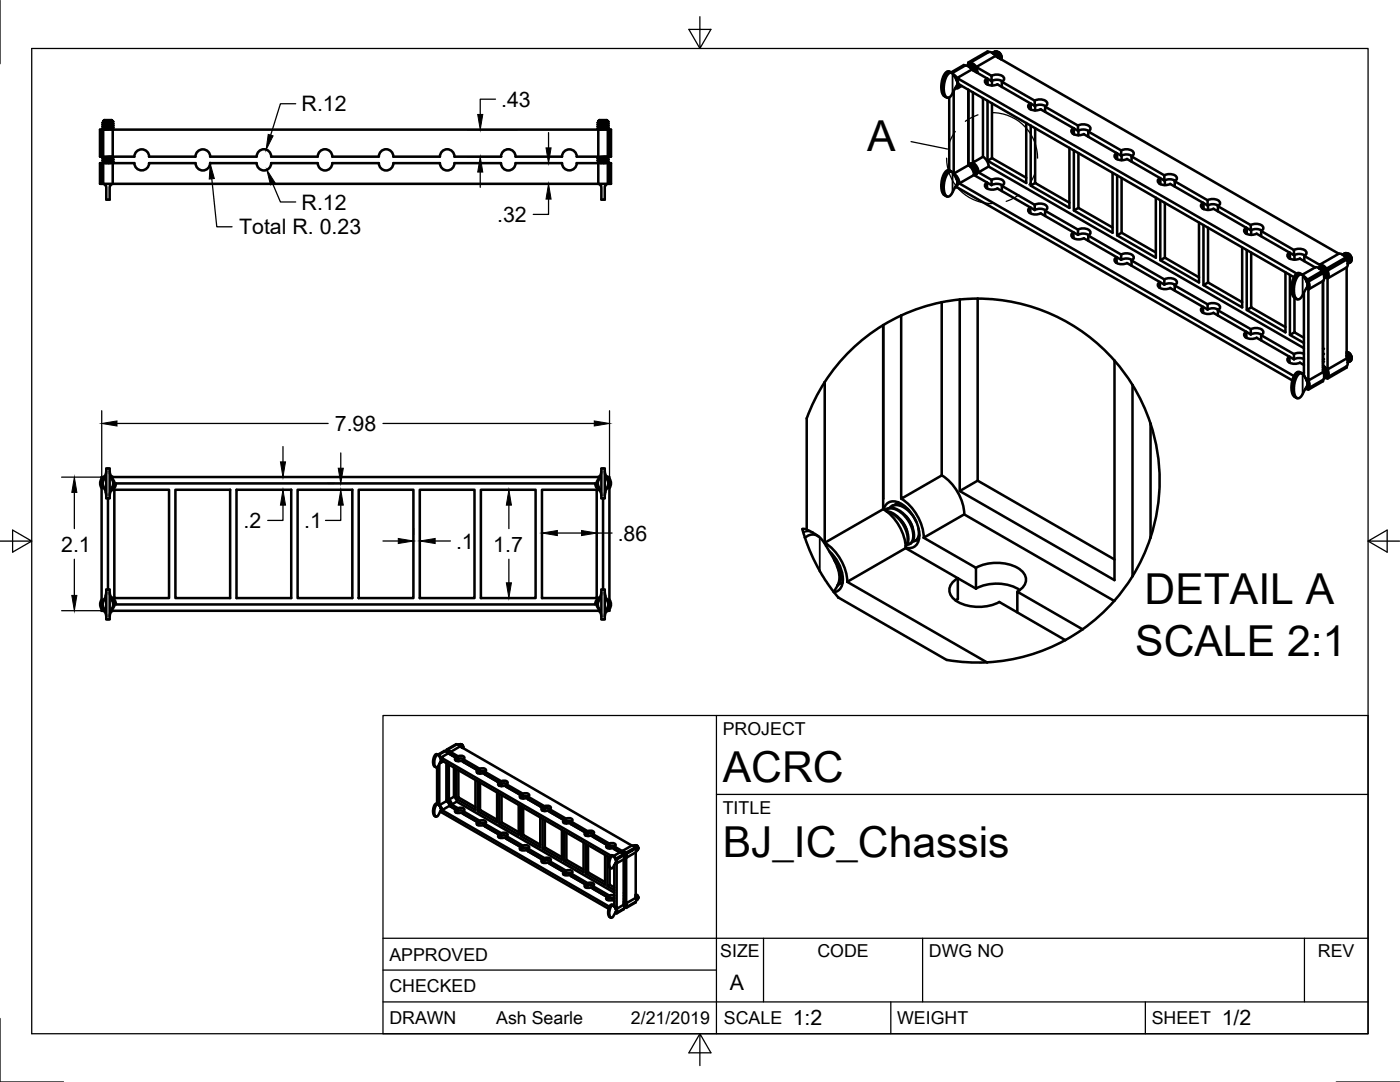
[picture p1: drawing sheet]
<svg xmlns="http://www.w3.org/2000/svg" width="279mm" height="216mm" viewBox="0 0 279 216" stroke-linecap="round" stroke-linejoin="round" font-family="sans-serif">
<defs><g id="words">
<g font-size="8.5">
<text x="173.1" y="30.1">A</text>
<text x="228.4" y="120.5">DETAIL A</text>
<text x="226.6" y="130.8">SCALE 2:1</text>
<text x="144.3" y="156">ACRC</text>
<text x="144.3" y="171">BJ_IC_Chassis</text>
</g>
<g font-size="4.3">
<text x="60.2" y="22.2">R.12</text>
<text x="100" y="21.3">.43</text>
<text x="60.2" y="41.8">R.12</text>
<text x="47.7" y="46.8">Total R. 0.23</text>
<text x="99.2" y="44.3">.32</text>
<text x="66.8" y="86">7.98</text>
<text x="48.6" y="105.4">.2</text>
<text x="60.7" y="105.4">.1</text>
<text x="123.3" y="107.9">.86</text>
<text x="12.2" y="110.1">2.1</text>
<text x="91" y="109.5">.1</text>
<text x="98.4" y="110.1">1.7</text>
<text x="145.7" y="197.5">A</text>
<text x="158.2" y="204.6">1:2</text>
<text x="243.8" y="204.6">1/2</text>
</g>
<g font-size="3.5">
<text x="144.3" y="146.6">PROJECT</text>
<text x="144.3" y="162.3">TITLE</text>
<text x="77.7" y="191.7">APPROVED</text>
<text x="143.7" y="191">SIZE</text>
<text x="163.1" y="191">CODE</text>
<text x="185.4" y="191">DWG NO</text>
<text x="263" y="191">REV</text>
<text x="77.7" y="198">CHECKED</text>
<text x="77.7" y="204.4">DRAWN</text>
<text x="99" y="204.4">Ash Searle</text>
<text x="125.9" y="204.4">2/21/2019</text>
<text x="144.5" y="204.4">SCALE</text>
<text x="179" y="204.4">WEIGHT</text>
<text x="229.8" y="204.4">SHEET</text>
</g>
</g></defs>
<!-- layer: Visible -->
<g fill="none" stroke="#000" stroke-width=".51">
<path d="M189.3 14.8l.4-.3 .5 .2 .7 1.2 .2 .9-1.2 2.3-.4 .3-.4 .1-.4-.2-.2-.4-.2-1.4 .4-1.7zM189.4 19.4v14.6M189.8 14.5l2.6-1.5 .2 .1-2.6 1.5M190 14.6l-.5-.3-.4-.1-.7 .8-.5 1.6 .1 1.9a1.33 1.33 0 0 0 1 1M190.3 14.9l.7 .6M190.3 18.1v16.5M190.6 15.3l.6 1a.77 .77 0 0 1-.4 1.1M190.8 15.8l.3 .5M190.8 15.8l.4 .8-.2 .5a.85 .85 0 0 0 0-1M191.2 16.9h.1M191.2 16.9l-.1 .1M191.5 16.9l66.7 38.4"/>
<path d="M191.5 16.9l-.3 .6-.6 .1M191.9 17.1l-.8 .5M192.6 13.1a1.43 1.43 0 0 1 1.3 .8M193.3 12.5l.2 .1 3.8-2.2-.2-.1-3.8 2.2v.2M193.3 17.9v15.1l-3 1.6M193.3 12.7l-.2 .4M193.3 13.2l.1-.2a1.26 1.26 0 0 1 1.6 1.2l.1 .3M193.3 13.3h.1a1.15 1.15 0 0 1 1.3 1.1M193.4 13.3l.5-.1 .4 .3 .5 .9M193.4 13.3l.5 .2 .5 .6-.3-.4M193.4 13.4l.5 .2 .4 .5M193.5 12.6a1.43 1.43 0 0 1 1.3 .7"/>
<path d="M193.6 13.2l.2-.2 .4 .1 .7 .8M193.7 13.1l.4-.1 .4 .3M193.9 13.9l3.1 1.7v1.1h-.1M193.9 13.9l-2.9 1.7 67.8 39M194 12.9l-.2 .1M194.2 18.4v14l2-1.1M194.4 13.6l.3 .6M195 14.2v.3M196.2 19.6v11.7M197 15.6l.9 .6M197 15.6l-.4 .5a1.27 1.27 0 0 0 1.6 1l.9-.3 6.5 3.8v1.1h-.1M197.1 15.7v1.2"/>
<path d="M197.3 10.4a1.43 1.43 0 0 1 1.4 .8M197.9 15.1v1.1M197.9 15.1a1.97 1.97 0 0 1 2.5 .5l-.1 .5-.3 .2M197.9 16.2a2.29 2.29 0 0 1 2.2 0M198 16.1v1M198.1 10.6a1.13 1.13 0 0 1 1.4 1.1M198.2 10.5l.3-.1 .5 .3 .4 .5 .2 .5M198.3 10.4a1.15 1.15 0 0 1 1.5 1.3v.1M198.5 10.3a1.28 1.28 0 0 1 1.3 1.5M198.5 10.3v.1M198.6 11.2l-3.8 2.2 3.1 1.7M198.6 11.2l68.6 39.4"/>
<path d="M198.9 10.3l.3 .1 .4 .3 .2 .8M198.9 11l.3 .5-.4-.6-.7-.3 .5 .2 .5 .7M199.1 10.8l.4 .7M199.2 10.4l.5 .4 .2 .6M199.4 10.7l.4 .6M199.9 17.4v-1.1l6.6 3.8v1l-.9-.5-.4 .5a1.27 1.27 0 0 0 1.7 .9l.8-.2M20.3 25.9h-.3v5.4h.3M20.3 32.6h-.3v4.1h.3M20.3 25.9v5.4h.3v-5.4M20.3 32.6v4.1M20.3 25.9h.3M20.3 36.7h.3"/>
<path d="M20.3 32.6h.3M20.5 36.7l.4 .1 .3 .3v2.7h.4h.3v-2.7l.3-.3 .4-.1M20.5 24.5h.1M20.5 24.8v.1M20.5 25.3h.1M20.5 25.7h.1M20.5 31.6v.1M20.5 32v.1M20.5 32.4h.1M20.5 32.1l.3 .1M20.5 31.7l.3 .1M20.5 31.3l.3 .1"/>
<path d="M20.5 25.7l.3 .2M20.5 25.3l.3 .2M20.5 24.9l.3 .2M20.5 24.5l.3 .2M20.6 31.3h1.9M20.6 25.9h1.9M20.6 36.7h1.9M20.6 32.6h1.9M20.6 24.2l.2 .1M20.6 32.6v4.1M20.8 32.3l-.3 .1M20.8 24.3h.1"/>
<path d="M20.8 24.7h.1M20.8 25.1h.1M20.8 25.5h.1M20.8 25.8v.1M20.8 31.4v.1M20.8 31.8v.1M20.8 32.2v.1M20.8 31.9l-.3 .1M20.8 31.5l-.3 .1M20.8 25.5l-.3 .2M20.8 25.1l-.3 .2M20.8 24.7l-.3 .1"/>
<path d="M20.8 24.3l-.3 .1M22 31.3l-1.2 .1M22.3 32.4l-.6 .2M22.3 32l-1.5 .3M22.3 31.7l-1.5 .2M22.3 25.7l-1.5 .2M22.3 25.3l-1.5 .2M22.3 24.9l-1.5 .2M22.3 24.5l-1.5 .2M22.3 24.1l-1.5 .2M22.3 32.4l-1.2 .2M22.3 32l-1.5 .2"/>
<path d="M22.3 31.6l-1.5 .2M22.3 25.7l-1.5 .1M22.3 32l.3 .2-2.1 .2M22.3 24.1l.3 .2-2.1 .2M22.3 24.1h.1M22.3 24.5h.1M22.3 24.9h.1M22.3 25.3h.1M22.3 25.7h.1M22.3 31.6v.1M22.3 32.4h.1M22.3 32.4l.2 .2"/>
<path d="M22.3 31.7l.3 .1M22.3 25.7l.3 .1M22.3 25.3l.3 .1M22.3 24.9l.3 .1M22.3 24.5l.3 .2M22.4 24h-1.6l-.2 .2M22.4 24l-1.8 .2M22.4 24l-.1 .1M22.5 32.6l4.3-.1a1.47 1.47 0 0 0 1.5 1.5 1.47 1.47 0 0 0 1.5-1.5l9.2 .1a1.46 1.46 0 0 0 1.5 1.4 1.46 1.46 0 0 0 1.4-1.5l9.3 .1M22.5 25.9v5.4h4.3M22.5 25.9h96.9M22.5 36.7h96.9"/>
<path d="M22.5 32.6v4.1M22.6 24.3l-.3 .2M22.6 31.4l-.3-.1-1.5 .2M22.6 32.3l-2.1 .1 .2 .2M22.6 31.9l-2.1 .2M22.6 31.5l-2.1 .2M22.6 25.5l-2.1 .2M22.6 25.1l-2.1 .2M22.6 24.7l-2.1 .2M22.6 24.3l-2.1 .2M22.6 31.8l-2.1 .2M22.6 31.4l-2.1 .2"/>
<path d="M22.6 25.8l-.1 .1M22.6 25.4l-2.1 .3M22.6 25l-2.1 .3M22.6 24.7l-2.1 .1M22.6 25.1h.1M22.6 25.5h.1M22.6 25.8v.1M22.6 31.4v.1M22.6 31.8v.1M22.6 32.2v.1M22.6 32.3l-.3 .1M22.6 31.9l-.3 .1"/>
<path d="M22.6 31.5l-.3 .1M22.6 25.5l-.3 .2M22.6 25.1l-.3 .2M22.6 24.7l-.3 .2M26.8 31.3a1.47 1.47 0 0 1 1.5-1.5 1.47 1.47 0 0 1 1.5 1.5M29.7 31.3h9.3M39 31.3a1.47 1.47 0 0 1 1.5-1.5 1.47 1.47 0 0 1 1.5 1.5M41.9 31.3h9.3M51.2 32.5a1.45 1.45 0 0 0 1.5 1.5 1.45 1.45 0 0 0 1.4-1.4l9.3-.1a1.45 1.45 0 0 0 1.5 1.5 1.45 1.45 0 0 0 1.4-1.5l9.3 .1a1.46 1.46 0 0 0 1.5 1.4 1.46 1.46 0 0 0 1.4-1.5l9.3 .1M54.1 31.3h9.3M54.1 31.3a1.45 1.45 0 0 0-1.4-1.5 1.45 1.45 0 0 0-1.5 1.5M66.3 31.3a1.45 1.45 0 0 0-1.4-1.5 1.45 1.45 0 0 0-1.5 1.5"/>
<path d="M66.3 31.3h9.3M78.5 31.3a1.45 1.45 0 0 0-1.4-1.5 1.45 1.45 0 0 0-1.5 1.5M78.5 31.3h9.3M87.8 32.5a1.45 1.45 0 0 0 1.4 1.5 1.45 1.45 0 0 0 1.5-1.4l9.3-.1a1.45 1.45 0 0 0 1.4 1.5 1.45 1.45 0 0 0 1.5-1.4l9.3-.1a1.47 1.47 0 0 0 1.4 1.5 1.47 1.47 0 0 0 1.5-1.5l4.3 .1M90.7 31.3a1.45 1.45 0 0 0-1.5-1.5 1.45 1.45 0 0 0-1.4 1.5M90.7 31.3h9.3M102.9 31.3a1.45 1.45 0 0 0-1.5-1.5 1.45 1.45 0 0 0-1.4 1.5M102.9 31.3h9.3M112.2 31.3a1.47 1.47 0 0 1 1.4-1.5 1.47 1.47 0 0 1 1.5 1.5M119.3 36.7l.5 .2 .2 .3v2.6M119.3 24.5h.1M119.3 24.8v.1"/>
<path d="M119.3 25.3h.1M119.3 25.7h.1M119.3 31.6v.1M119.3 32v.1M119.3 32.4h.1M119.3 32.1l.3 .1M119.3 31.7l.3 .1M119.3 31.3l.3 .1M119.3 25.7l.3 .2M119.3 25.3l.3 .2M119.3 24.9l.3 .2M119.3 24.5l.3 .2"/>
<path d="M119.4 31.3h1.9M119.4 25.9h1.9M119.4 36.7h1.9M119.4 32.6h1.9M119.4 25.9v5.4h-4.3M119.4 32.6v4.1M119.4 24.2l.2 .1M119.6 32.3l-.3 .1M119.6 24.3h.1M119.6 24.7h.1M119.6 25.1h.1M119.6 25.5h.1"/>
<path d="M119.6 25.8v.1M119.6 31.4v.1M119.6 31.8v.1M119.6 32.2v.1M119.6 31.9l-.3 .1M119.6 31.5l-.3 .1M119.6 25.5l-.3 .2M119.6 25.1l-.3 .2M119.6 24.7l-.3 .1M119.6 24.3l-.3 .1M120.8 31.3l-1.2 .1M121.1 32.4l-.6 .2"/>
<path d="M121.1 32l-1.5 .3M121.1 31.7l-1.5 .2M121.1 25.7l-1.4 .2M121.1 25.3l-1.5 .2M121.1 24.9l-1.5 .2M121.1 24.5l-1.5 .2M121.1 24.1l-1.5 .2M121.1 32.4l-1.2 .2M121.1 32l-1.5 .2M121.1 31.6l-1.5 .2M121.1 25.7l-1.5 .1M121.1 32l.3 .2-2.1 .2"/>
<path d="M121.1 24.1h.1M121.1 24.5h.1M121.1 24.9h.1M121.1 25.3h.1M121.1 25.7h.1M121.1 31.6v.1M121.1 32.4h.1M121.1 32.4l.2 .2M121.1 31.7l.3 .1M121.1 25.7l.3 .1M121.1 25.3l.3 .1M121.1 24.9l.3 .1"/>
<path d="M121.1 24.5l.3 .2M121.1 24.1l.3 .2M121.2 24h-1.6l-.2 .2M121.2 24l-1.8 .2M121.2 24l-.1 .1M121.3 25.9v5.4h.3v-5.4M121.3 32.6v4.1h.3v-4.1M121.3 25.9h.3M121.3 32.6h.3M121.4 24.3l-2.1 .2M121.4 36.7l-.5 .2-.2 .3v2.6h-.7M121.4 31.4l-.3-.1-1.5 .2"/>
<path d="M121.4 32.3l-2.1 .1 .2 .2M121.4 31.9l-2.1 .2M121.4 31.5l-2.1 .2M121.4 25.5l-2.1 .2M121.4 25.1l-2.1 .2M121.4 24.7l-2.1 .2M121.4 31.8l-2.1 .2M121.4 31.4l-2.1 .2M121.4 25.8l-.1 .1M121.4 25.4l-2.1 .3M121.4 25l-2.1 .3M121.4 24.7l-2.1 .1"/>
<path d="M121.4 24.3h.1M121.4 25.1h.1M121.4 25.5h.1M121.4 25.8v.1M121.4 31.4v.1M121.4 31.8v.1M121.4 32.2v.1M121.4 32.3l-.3 .1M121.4 31.9l-.3 .1M121.4 31.5l-.3 .1M121.4 25.5l-.3 .2M121.4 25.1l-.3 .2"/>
<path d="M121.4 24.7l-.3 .2M121.4 24.3l-.3 .2M121.6 25.9h.3v5.4h-.3M121.6 32.6h.3v4.1h-.3M189.3 34.5l.4-.3 .5 .3 .7 1.2 .2 .8-1.2 2.3-.4 .3-.4 .1-.4-.2-.1-.3-.3-1.5 .4-1.7zM189.4 34l.6 .3M189.4 34h-.3l-.3 .2-.6 .9-.3 1.7 .1 1.4a1.33 1.33 0 0 0 1 1M190.3 34.6a2.49 2.49 0 0 1 1.2 2M190.6 35.1l.6 .9a.77 .77 0 0 1-.4 1.1M190.6 37.4h.4M190.8 35.5l.3 .5M190.8 35.5l.4 .8-.2 .5 .1-.5-.1-.5"/>
<path d="M191 37.4l66.9 38.5M191.2 36.7h-.1M193.3 33a2.49 2.49 0 0 1 1.1 1.9M193.3 32.4h.1M193.3 33l.1-.3a1.2 1.2 0 0 1 1.6 1.1 .78 .78 0 0 1-.3 1.1h-.3M193.3 33h.5l.7 .5 .3 .9-.4 .4M193.4 33.1l.5 .2 .3 .4a.98 .98 0 0 1 .2 1.1M193.4 33h.5l.6 .5 .3 .6-.2 .6M193.4 33.1l.5 .2 .5 .6 .1 .4-.1 .5M193.6 32.9l.2-.1 .4 .1 .7 .7M193.7 32.8h.4l.4 .2M194 32.7l-.2 .1"/>
<path d="M194.1 33.5l.4 .6M194.2 32.4a2.49 2.49 0 0 1 1.1 2M194.4 34.9l2.6 1.5v1.1h-.1M194.4 33.3l.3 .6M194.4 34.9l-2.9 1.7 66.7 38.4M194.9 34.5h.1M195 33.9a.48 .48 0 0 1-.3 .7M195.1 34.4h-.1M195.1 34.3l-.2 .2M196.2 31.3a2.49 2.49 0 0 1 1.1 1.9M197.1 20.1v12l7.7 4.4v-11.9M197.9 36.9l-.9-.5-.4 .5a1.27 1.27 0 0 0 1.6 .9l.9-.2 6.5 3.8v1l-.1 .1"/>
<path d="M197.9 36.9v-1l-2.6-1.5 2-1.2 62.9 36.3M197.9 36.9a2.29 2.29 0 0 1 2.2 .1M197.9 35.9a1.97 1.97 0 0 1 2.5 .5l-.1 .5-.3 .2M198 20.6v11l6.8 3.9M198 31.6l-.9 .5M199.9 38.1v-1l6.6 3.8M205.7 25.1v11.9l7.7 4.5v-12M205.7 20.7v1.1M206.5 20.1a1.97 1.97 0 0 1 2.5 .4l-.1 .5-.3 .3M206.5 21.1a2.29 2.29 0 0 1 2.2 .1M206.6 25.6v10.9l6.8 3.9M206.6 36.5l-.9 .5"/>
<path d="M206.6 21.1v1M207.7 21.8l6.5 3.8v1M208.6 22.3v-1l6.5 3.8M214.2 26.6l-.1 .1M214.3 30v12l7.7 4.4v-11.9M214.3 25.6v1.2M215.1 25.1a1.97 1.97 0 0 1 2.5 .4l-.1 .5-.3 .2M215.1 26.1a2.29 2.29 0 0 1 2.2 .1M215.1 26.1l-.9-.5-.4 .4a1.27 1.27 0 0 0 1.7 1l.8-.3M215.1 25.1v1M215.2 30.5v11l6.8 3.9M215.2 26.1v.9"/>
<path d="M216.3 26.8l6.5 3.7v1.1M217.2 26.2v1.1M217.2 26.2l6.6 3.8M222.8 30.5l1 .6M222.8 31.6h-.1M222.8 30.5l-.4 .5a1.27 1.27 0 0 0 1.7 1l.8-.3 6.6 3.8v1.1M222.9 35v12l7.8 4.4v-12M222.9 30.6v1.2M223.8 30v1.1M223.8 30a1.97 1.97 0 0 1 2.5 .5l-.2 .5-.3 .2M223.8 31.1a2.29 2.29 0 0 1 2.2 0M223.8 35.5v10.9l6.9 4"/>
<path d="M223.8 31v1M225.8 32.3v-1.1l6.6 3.8v1l-.9-.5-.4 .5a1.27 1.27 0 0 0 1.7 .9l.8-.2M231.5 36.5l-.1 .1M231.6 40v11.9l7.7 4.5v-12M231.6 35.6v1.1M232.4 35a1.97 1.97 0 0 1 2.5 .4l-.2 .5-.2 .3M232.4 36a2.29 2.29 0 0 1 2.2 .1M232.5 36v.9M233.5 36.7l6.6 3.8v1l-.1 .1M234.4 36.2v1M234.4 36.2l6.6 3.8M241 40a1.97 1.97 0 0 1 2.5 .4l-.2 .5-.2 .2"/>
<path d="M241 40v1M191.5 59.8l-3.6 .5M191.5 59.8v38.2l30.9 17.8v-43.8M195.1 59.6v36.3M195.1 59.6a36.3 36.3 0 0 1 27.3 12.4M195.1 59.6l-3.6 .2M206.5 41.9l-.9-.5-.4 .4a1.27 1.27 0 0 0 1.7 1l.8-.2M206.5 40.9v1M206.5 41.9a2.29 2.29 0 0 1 2.2 .1M206.5 40.9a1.97 1.97 0 0 1 2.5 .4l-.1 .5-.3 .2M207.7 42.6l6.5 3.8v1l-.1 .1M208.6 43.1v-1l6.5 3.7"/>
<path d="M215.1 46.9a2.29 2.29 0 0 1 2.2 0M215.1 45.8a1.97 1.97 0 0 1 2.5 .5l-.1 .5-.3 .2M215.1 46.9l-.9-.6-.4 .5a1.27 1.27 0 0 0 1.7 1l.8-.3M215.1 45.8v1.1M215.2 41.5l-.9 .5M216.3 47.5l6.5 3.8v1M217.2 47v1M217.2 47l6.6 3.8M222.8 51.3l1 .5M222.8 52.3l-.1 .1M222.8 51.3l-.4 .5a1.27 1.27 0 0 0 1.7 .9l.8-.2 6.6 3.8v1l-.1 .1M223.8 50.8v1"/>
<path d="M223.8 51.8a2.29 2.29 0 0 1 2.2 .1M223.8 50.8a1.97 1.97 0 0 1 2.5 .5l-.2 .5-.3 .2M223.8 46.4l-.9 .6M225.8 53v-1l6.6 3.8v1l-.9-.5-.4 .4a1.27 1.27 0 0 0 1.7 1l.8-.2 6.5 3.7v1.1l-.1 .1M232.4 56.8a2.29 2.29 0 0 1 2.2 .1M232.4 55.7a1.97 1.97 0 0 1 2.5 .5l-.2 .5-.2 .2M232.5 40.5v10.9l6.8 4M232.5 51.4l-.9 .5M234.4 58v-1l6.6 3.7M240.2 44.9v12l7.7 4.4v-11.9M240.2 40.5v1.2M241 41a2.29 2.29 0 0 1 2.2 .1"/>
<path d="M241 41l-.9-.5-.4 .4a1.27 1.27 0 0 0 1.7 1l.8-.3 6.5 3.8v1.1M241.1 45.4v11l6.8 3.9M241.1 56.4l-.9 .5M241.1 41v.9M243.1 42.2v-1.1l6.5 3.8M248.7 46.5h-.1M248.8 49.9v11.9l7.7 4.5v-12M248.8 45.5v1.2M249.6 46l-.9-.6-.4 .5a1.27 1.27 0 0 0 1.7 1l.8-.3M249.6 44.9v1.1M249.6 44.9a1.97 1.97 0 0 1 2.5 .5l-.1 .5-.3 .2M249.6 45.9a2.29 2.29 0 0 1 2.2 .1"/>
<path d="M249.7 50.4v10.9l6.8 4M249.7 45.9v1M250.8 46.6l6.5 3.8 .1 1-.2 .1M251.7 46.1v1M251.7 46.1l6.5 3.8M257.4 54.9v11.9l2.8 1.6M257.4 50.5v1.1M258.2 50.9l-.8-.5-.5 .5a1.27 1.27 0 0 0 1.7 .9l.8-.2 3.1 1.8-2.6 1.4M258.2 49.9v1M258.2 49.9a1.97 1.97 0 0 1 2.5 .4l-.1 .5-.3 .3M258.2 50.9a2.29 2.29 0 0 1 2.2 .1M258.3 59.4v6.9l1.9 1.1"/>
<path d="M258.3 50.9v.9M259.2 54.9l.4-.2 .5 .3 .6 1 .3 .9-1.3 2.4-.3 .3-.4 .2-.3-.2-.3-.4-.2-1.6 .3-1.5zM259.9 54.8l-.1-.1a.93 .93 0 0 0-1-.1 .93 .93 0 0 0-.6 .8l-.4 1.4v1.6a1.46 1.46 0 0 0 1.1 1.3M260.2 55.1l.7 .7M260.2 58.4v16.5M260.5 55.6l.6 .9a.77 .77 0 0 1-.4 1.1M260.8 56.3l.2 .5-.1 .5 .1-.5-.3-.8 .3 .5M260.9 55.8l2.9-1.7 .2 .2v.2l-2.9 1.7v-.3zM261.1 57.2h.1M261.1 57.2h-.2M261.1 57.8l2.9-1.7v18.2l-2.9 1.6zM261.1 56.2a1.44 1.44 0 0 1 0 1.5"/>
<path d="M262.5 53.3a1.43 1.43 0 0 1 1.3 .8M263.2 53.5l.1-.3a1.2 1.2 0 0 1 1.6 1.1 .78 .78 0 0 1-.3 1.1h-.3M263.2 53.5h.5l.7 .6 .2 .8v.2l-.3 .2M263.3 53.5h.5l.6 .5 .3 .6-.1 .5-.1 .1M263.3 53.6l.5 .2 .4 .5a.96 .96 0 0 1 .1 1M263.3 53.6l.4 .2 .5 .5 .2 .5-.2 .5M263.4 52.8a1.43 1.43 0 0 1 1.3 .8M263.4 53.4l.3-.1 .4 .1 .7 .7M263.6 53.3a.72 .72 0 0 1 .8 .3M263.6 53.3h.1M263.9 53.1l-.1 .1M263.9 53.1h.1"/>
<path d="M263.9 53.1l-.2 .2M264 54l.3 .6M264 54.3l-2.9 1.6M264.1 54.5a1.44 1.44 0 0 1 0 1.6M264.2 53.8l.4 .6M264.9 54.9h.1M264.9 54.4a.45 .45 0 0 1-.3 .7M264.9 55.6v18.1l3.9-2.2M264.9 54.8l-.2 .3M264.9 54a1.44 1.44 0 0 1 0 1.6M267.2 50.6a1.43 1.43 0 0 1 1.3 .8M267.2 50.6l-3.8 2.2-3.1-1.7v1"/>
<path d="M267.9 50.8l.6-.1 .7 .6 .2 .9-.3 .3M268 50.8l.5 .2 .4 .5 .3 .5-.2 .6 .1-.5-.2-.5-.4-.5zM268.1 50.7h.5l.6 .5 .3 .8-.3 .5M268.1 50.7v.1M268.2 50.7a1.12 1.12 0 0 1 1.5 1.2l-.2 .4M268.3 50.6l.5-.1 .5 .4a1.09 1.09 0 0 1 .2 1.4M268.5 51.4l-3.8 2.2 .2 .1M268.5 51.4l.3 .1M268.7 51.2l.4 .6M268.7 50.5l.8 .4 .2 .9M268.8 51.5l-3.9 2.2v.3l3.9-2.2M268.8 51.8v.1"/>
<path d="M268.8 53.4l-3.9 2.2M268.8 51.5v.3M268.8 53.4v18.1M268.8 51.8a1.44 1.44 0 0 1 0 1.6M269 52.6h.1M269 51.1l.4 .6M269.1 50.6l.1 .1M269.2 50.7l.4 .4 .1 .5M269.3 50.9l.4 .6M269.5 52.3h-.1M164.6 76.2v32.1l11.7-6.7M164.6 76.2a36.3 36.3 0 0 0-3.6 7.3v22.2"/>
<path d="M176.3 64.9a36.3 36.3 0 0 0-11.7 11.3M176.3 64.9v36.7M179.9 62.9v36.6l8-4.6M179.9 62.9l-3.6 2M187.9 60.3v34.6M187.9 60.3a36.3 36.3 0 0 0-8 2.6M222.4 72l1.9 2.3 1.7 2.5M241 61.8a2.29 2.29 0 0 1 2.2 0M241 60.7a1.97 1.97 0 0 1 2.5 .5l-.2 .5-.2 .2M241 61.8l-.9-.6-.4 .5a1.27 1.27 0 0 0 1.7 .9l.8-.2M241 60.7v1.1M242.2 62.4l6.5 3.8v1l-.1 .1"/>
<path d="M243.1 61.9l6.5 3.8v1l-.9-.5-.4 .5a1.27 1.27 0 0 0 1.7 .9l.8-.2M243.1 61.9v1M249.6 66.7a2.29 2.29 0 0 1 2.2 .1M249.6 65.7a1.97 1.97 0 0 1 2.5 .5l-.1 .5-.3 .2M249.7 61.3l-.9 .5M250.8 67.4l6.5 3.8v1M251.7 67.9v-1l6.5 3.8M257.4 72.2l-.2 .1M258.2 71.7l-.8-.5-.5 .4a1.27 1.27 0 0 0 1.7 1l.8-.2 .8 .4M258.2 70.7v1M258.3 66.3l-.9 .5M259 74.9l.5-.4 .4 .1 .7 1 .4 1-1.1 2.2-.8 .7-.3-.1-.3-.3-.3-1.2 .1-1.4z"/>
<path d="M259.9 74.6l-.9-.4-.7 .7-.5 1.6 .1 1.8a1.44 1.44 0 0 0 1 1.1M260.2 74.4l-.3 .1M260.2 71.6l-.8-.2-1.2 .3M260.2 70.6l-.8-.2-1.2 .2M260.5 75.3l.6 .9a.77 .77 0 0 1-.4 1.2M260.5 77.6l.6 .1M260.7 75.7l.3 .6M260.7 75.8l.3 .7-.1 .5 .1-.5-.2-.4M261.1 76.9h-.2M261.1 77.5l2.9-1.7v.3l-2.9 1.6zM261.1 76.9h.1M261.1 75.9a1.44 1.44 0 0 1 0 1.6"/>
<path d="M264 73.8l.3 .5M264 73.9l.4 .6-.2 .6M264 73.4l.6 .9a.49 .49 0 0 1-.3 .7M264 73.8l.4 .8-.1 .5M264 73.3l.4 .4 .3 .6-.1 .5-.1 .2M264 72.9l.7 .8a1.05 1.05 0 0 1-.1 1.4h-.3M264 72.7h.1M264.1 74.2a1.44 1.44 0 0 1 0 1.6M264.2 73.5l.4 .7M264.4 73.3l-.4-.2 .4 .2 .4 .5M264.9 74.2a.45 .45 0 0 1-.3 .6M264.9 74.7h.1"/>
<path d="M264.9 74.5l-.2 .3M264.9 73.7a1.44 1.44 0 0 1 0 1.6M268.8 73.1v.2l-3.9 2.2-.7-.1M268.8 73.1l-3.9 2.2v.2M268.8 70.3l.3 .2 .4 .5 .2 .8-.2 .3M268.8 71l.3 .9-.1 .4M268.8 70.6l.6 .9a.54 .54 0 0 1-.3 .7M268.8 70.5l.4 .5 .2 .6v.3l-.2 .3M268.8 71.5v.1M268.8 71.5a1.44 1.44 0 0 1 0 1.6M269 72.3h.1M269 70.8l.4 .6"/>
<path d="M269.1 70.4l.5 .4 .1 .6M269.1 71.6l-.3-.6 .4 .8-.2 .5M269.3 70.6l.4 .6M269.5 72.1h-.1M269.7 71.5l-.2-.8-.7-.4 .5 .4 .3 .5 .1 .6-.2 .2M20.3 97.4v22.3M20.3 95.5a1.62 1.62 0 0 0 0 1.9M20.6 95.2h-.3v.3M20.9 95.4a1.28 1.28 0 0 0 0 2.1M21 94.9l-.4 .3M21.2 94l-.1 .9-.6 1.4 .7 2.6M21.2 93.5h.2a.39 .39 0 0 1 .5 0 .39 .39 0 0 1 0 .5v4.7a.49 .49 0 0 1-.2 .7 .38 .38 0 0 1-.5 0 .38 .38 0 0 1 0-.5z"/>
<path d="M21.5 99.4v18.2M21.9 94l.2 .9 .5 1.4-.7 2.6M22.1 94.9l.4 .3M22.2 95.4a1.28 1.28 0 0 1 0 2.1M22.5 95.2h96.9M22.8 97.7h10.9v21.6h-10.9zM35 97.7h10.9v21.6h-10.9zM47.2 97.7h10.9v21.6h-10.9zM59.4 97.7h10.9v21.6h-10.9zM71.6 97.7h10.9v21.6h-10.9zM83.8 97.7h10.9v21.6h-10.9zM96 97.7h10.9v21.6h-10.9z"/>
<path d="M108.2 97.7h10.9v21.6h-10.9zM118.8 96.5l-95.7-.1a1.6 1.6 0 0 1-1 1.6M118.8 96.4a1.6 1.6 0 0 0 1 1.6M119.7 95.4a1.28 1.28 0 0 0 0 2.1M119.8 94.9l-.4 .3M120 93.5h.2a.39 .39 0 0 1 .5 0 .39 .39 0 0 1 0 .5v4.7a.49 .49 0 0 1-.2 .7 .38 .38 0 0 1-.5 0 .38 .38 0 0 1 0-.5zM120 94l-.2 .9-.5 1.4 .7 2.6M120.4 99.4v18.2M120.7 94l.1 .9 .6 1.4-.7 2.6M120.9 94.9l.4 .3M121 95.4a1.28 1.28 0 0 1 0 2.1M121.3 95.2h.3v.3a1.62 1.62 0 0 1 0 1.9v22.2a1.62 1.62 0 0 1 0 2v.3l-.7 .2"/>
<path d="M176.3 99.5h.1M179.9 99.5a9.9 9.9 0 0 1 4.5 7.8M187.9 94.8a9.9 9.9 0 0 1 4.5 7.8M195.1 95.9l-3.6 2.1M195.1 95.9l27.3 15.7M229.6 84.5a36.3 36.3 0 0 1 0 22.8M229.6 84.5a36.3 36.3 0 0 0-3.6-7.7v38.2M229.6 84.5v22.8M20.3 119.6a1.62 1.62 0 0 0 0 2M20.9 119.5a1.28 1.28 0 0 0 0 2.2M21.2 117.6h.2a.38 .38 0 0 1 .5 .1 .38 .38 0 0 1 0 .5v4.7a.54 .54 0 0 1-.2 .7 .39 .39 0 0 1-.5-.1 .39 .39 0 0 1 0-.5zM21.2 118.2l-.1 .8-.6 1.5 .7 2.5"/>
<path d="M21.9 118.2l.2 .9 .5 1.3-.7 2.6M22.1 119.1a1.59 1.59 0 0 1 1 1.5h95.7M22.2 119.5a1.28 1.28 0 0 1 0 2.2M119.7 119.5a1.28 1.28 0 0 0 0 2.2M119.8 119.1a1.59 1.59 0 0 0-1 1.5M120 117.6h.2a.38 .38 0 0 1 .5 .1 .38 .38 0 0 1 0 .5v4.7a.54 .54 0 0 1-.2 .7 .39 .39 0 0 1-.5-.1 .39 .39 0 0 1 0-.5zM120 118.2l-.2 .9-.5 1.3 .7 2.6M120.7 118.2l.1 .8 .6 1.5-.7 2.5M121 119.5a1.28 1.28 0 0 1 0 2.2M160.6 107.3a2.28 2.28 0 0 1 3.7 .8l2.3 3.8 .8 2.3v1.8l-.4 1-.6 1.1M160.6 107.3a35.5 35.5 0 0 0 5 9.8l.8 1.1M161 105.7l2.4 1.4"/>
<path d="M161 105.7l-.5-.2a.25 .25 0 0 0-.4 .1 .25 .25 0 0 0 .1 .4l.4 1.3M164.6 108.3a9.9 9.9 0 0 1 4.5 7.8M165.5 110a7.7 7.7 0 0 1 2.6 6.4 2.03 2.03 0 0 1-1.7 1.8l.9 1 21.7 12.5M166.5 111.7l.7 1.1 .4 1M166.5 111.8l.8 1.2 .5 1.9-.1 1.3-.6 .7M167 113l.5 1a2.84 2.84 0 0 1-.3 2.8M167.3 119.2h.1M168.1 116.3v-.1l-.6 .3M169.1 116.1l27.9 16.1M176.3 101.6a9.9 9.9 0 0 1 4.5 7.8M176.4 101.6a2.03 2.03 0 0 1 3.1-1.3 7.5 7.5 0 0 1 3.8 7.5 1.93 1.93 0 0 1-2.5 1.5M176.6 101.8l.9-.4 1.3 .2 1.3 .9 1.2 1.4 .8 1.8 .2 1.5-.5 1.1-.4 .3-.4 .1"/>
<path d="M176.8 101.7l.8-.4 1.4 .3 1.2 .8 1.2 1.3 .7 1.5 .3 1.4-.2 1.4-.7 .5M176.9 102a5.9 5.9 0 0 1 4.4 5 2.21 2.21 0 0 1-.6 2l.1-.1a4.5 4.5 0 0 0-1-4.9l-.9-.9a4 4 0 0 0-1.9-1M177.5 101.4l.6-.5 .7-.1 1.4 .3 1.5 1.2 1.2 1.8M177.9 101a2.92 2.92 0 0 1 3.5 .9M179.1 100.4l.2-.2-.7 .5M179.6 103.6l.9 1 .5 1.4M180.7 102.9l.9 1.1 .6 1.4M180.7 109.4l10.5 6v4.1M180.7 109.4l-11.6 6.7M183.3 105.5v.1a1.81 1.81 0 0 1-1.2 2.5M183.4 107.4h-.2M183.5 106.8v.1a1.48 1.48 0 0 1-.8 1"/>
<path d="M184.3 107.3l8.1-4.7 30 17.3M184.3 107.3l10.5 6v4.2M191.2 115.4l3.6 2.1M191.2 119.5l-.5 .3M191.2 115.4a2.45 2.45 0 0 0-1.2 3.7 8 8 0 0 0 7.7 1.7l1.8-.7M194.8 113.3a8.9 8.9 0 0 1 8.9 .5 2.28 2.28 0 0 1 0 3.8l-.6 .4M194.8 117.4a9 9 0 0 1 8.7 .3M222.4 119.9a36.3 36.3 0 0 1-9.8 7.8M226 115l-1.7 2.5-1.9 2.4M229.6 107.3a36.3 36.3 0 0 1-3.6 7.7M20.3 121.6v.3l.7 .2M22.1 122.1l.4-.2h96.9l.4 .2"/>
<path d="M199.4 120.1l13.2 7.6M203 122.2v-4.1l13.1 7.5M212.6 127.7a36.3 36.3 0 0 1-23.6 4M87.1 150.8a.43 .43 0 0 1 .5-.1 .43 .43 0 0 1 .2 .4l.2 .7-.4 .8a.46 .46 0 0 1-.6 .5 .46 .46 0 0 1-.3-.6v-.8zM87.2 153.1v7.2M87.5 150.7a.66 .66 0 0 0-.7 0 .66 .66 0 0 0-.3 .7v1.2l.5 .5M87.7 150.8l.3 .3M87.7 152.4v8.3M87.8 151l.3 .7-.2 .3M87.9 151.2l.1 .3M87.9 151.3l.2 .3-.1 .3v-.5M88.1 151.8h.1"/>
<path d="M88.1 151.8h-.1M88.2 151.8l33.4 19.3M88.2 151.8v.2l-.4 .2M88.5 151.9l-.4 .2M88.8 149.9l-1.3 .7M88.8 149.9l-.1-.1-1.3 .8M88.8 149.9l.7 .4M89.1 152.3v7.5l-1.4 .9M89.1 159.6h.1M89.1 149.7l-.1 .2M89.1 150l.1-.2a.71 .71 0 0 1 .8 .8M89.2 150l.4 .1 .3 .4"/>
<path d="M89.2 159.9l.2-.1 .3 .3 .2 .5-.2 .1M89.2 159.9l.5 .5v.4M89.2 159.8h.1M89.2 159.9l.4 .3 .1 .5M89.2 159.8h.3l.2 .3 .2 .3-.1 .3M89.2 150h.1M89.3 149.6l.6 .4M89.3 149.9a.49 .49 0 0 1 .7 .4M89.3 159.8a.46 .46 0 0 1 .7 .3M89.3 149.9l.5 .1M89.3 159.7l.5 .2M89.3 149.9h.1"/>
<path d="M89.5 159.7h-.1M89.5 149.8h.1M89.5 149.8l-.1 .1M89.5 150.2l.2 .2-.5-.4 .4 .4M89.6 152.6v7l1-.6M89.6 159.6l.4 .4 .1 .5M89.7 150.1l.2 .4M89.7 160l.2 .3M90 150.5v.1M90.1 150.7l1.3 .7M90.1 150.7h.1M90.4 150.8h.1"/>
<path d="M90.6 153.2v5.8M90.6 159l.4 .4 .2 .6M91 151.7v-.5l-1.5-.9-1.5 .9 33.9 19.5M91 151.7h-.1M91 151.2l-.2 .2a.78 .78 0 0 0 1.2 .4M91 153.4v6l3.9 2.2v-6M91 151.2v.6M91.1 148.5h-.1l-1.9 1.1v.1M91.1 148.5l-1.9 1.1h-.1M91.1 160l-1 .5 1.3 .8M91.1 160l31.5 18.1M91.2 148.5l.6 .4"/>
<path d="M91.4 150.9v.5M91.4 150.9l.3-.1a.73 .73 0 0 1 1 .5l-.2 .2M91.4 151.4l.6-.1 .5 .2M91.5 153.7v5.4l3.4 2M91.5 159.1l-.5 .3M91.5 151.4v.5M91.5 148.7l.2-.1 .3 .1 .3 .5M91.6 148.6h.2l.3 .2 .2 .4M91.7 148.6h.4l.3 .7M91.7 148.5l.4 .1 .3 .5M91.8 148.9l-1.9 1.2 1.5 .8M91.8 148.9l34.3 19.8"/>
<path d="M91.9 148.8l.2 .3-.2-.3-.4-.1 .6 .4M91.9 148.5l.4 .2 .1 .3M92 151.8l3.3 1.9v.5M92.1 148.8l.1 .3M92.1 148.5l.1 .1M92.2 148.5l.2 .5M92.2 148.7l.2 .3M92.4 149.1v.2M95.3 154.2h.1M95.3 153.7l-.2 .2a.78 .78 0 0 0 1.2 .3l3.3 2v.5M95.4 155.9v6l3.8 2.2v-6M95.4 153.7v.6"/>
<path d="M95.8 153.4v.5M95.8 153.4l-3.3-1.9v.5l3.3 1.9M95.8 153.4l.2-.1a.73 .73 0 0 1 1 .5l-.2 .2M95.8 153.9l.5-.1 .6 .2M95.8 156.2v5.4l3.4 2M95.8 153.9v.5M96.8 154l3.3 1.9v.5l-3.3-1.9zM99.6 156.7h.1M99.7 156.8l-.1-.6-.2 .1a.78 .78 0 0 0 1.2 .4l3.3 1.9v.6M99.7 158.4v6l3.8 2.2v-6M100.1 155.9l.2-.1a.73 .73 0 0 1 1 .5l-.2 .2M100.1 158.6v5.5l3.4 2"/>
<path d="M101.1 156.5l3.3 1.9v.5l-3.3-1.9zM101.2 156.5l-1-.2-.1 .1v.5M103.9 158.6l-.2 .2a.78 .78 0 0 0 1.3 .4M104 158.7v.6M104.4 158.4l.2-.1a.73 .73 0 0 1 1 .5l-.2 .2M104.4 158.9l.5-.1 .6 .2M104.4 158.9v.5M105 159.2l3.2 1.9v.5M105.4 159l3.3 1.9v.5l-3.3-1.9zM87.1 160.6a.42 .42 0 0 1 .5-.1 .42 .42 0 0 1 .2 .5l.2 .6-.4 .9a.41 .41 0 0 1-.3 .4 .41 .41 0 0 1-.5-.2l-.1-1.1zM87.2 160.3l.3 .2M87.2 160.3l-.5 .3-.3 1.1 .1 .9 .5 .3"/>
<path d="M87.7 160.7l.4 .4 .1 .5M87.8 160.9l.3 .6-.2 .4M87.8 162h.2M87.9 161.1l.1 .3M87.9 161.1l.2 .4-.1 .2v-.5M88 162l33.5 19.3M88.1 161.7h.1M88.1 161.7h-.1M89.5 160.1l.2 .3M89.7 160.8l1.3 .7-.1 .6M89.7 160.8l-1.5 .8 33.4 19.3M89.7 160.8h.2a.72 .72 0 0 0 0-.8 .72 .72 0 0 0-.7-.3l-.1 .1 .4 .4 .2 .6"/>
<path d="M89.9 160.9l1.5 .9M89.9 160.9h.1M90 160.3l-.1 .3M90 160.5h.1M90 160.5l-.1 .1M91 161.5l-.2 .2a.78 .78 0 0 0 1.2 .4M91.4 161.3v.5M91.4 161.8l.6-.1 .5 .2M91.4 161.3l.3-.1a.73 .73 0 0 1 1 .5l-.2 .2M92 162.2l3.3 1.8v.6M95.3 164l-.2 .2a.78 .78 0 0 0 1.2 .4M95.8 163.8v.5"/>
<path d="M95.8 163.8l-3.3-1.9v.5l3.3 1.9M95.8 164.3l.5-.1 .6 .1M95.8 163.8l.2-.1a.73 .73 0 0 1 1 .5l-.2 .2M95.8 161.6l-.4 .3M96.3 164.6l3.3 1.9v.5M96.8 164.4l3.3 1.9v.5l-3.3-1.9zM99.6 167v.1M99.6 166.5l-.2 .2a.78 .78 0 0 0 1.2 .4l3.3 1.9v.6M100.1 166.8l.5-.1 .6 .1M100.1 166.3l.2-.1a.73 .73 0 0 1 1 .5l-.2 .1M100.1 164.1l-.4 .3M103.9 169l-.2 .2a.78 .78 0 0 0 1.3 .4l3.2 1.9v.5"/>
<path d="M104 160.9v5.9l3.8 2.3v-6M104.4 168.8l-3.3-1.9v.5l3.3 1.9M104.4 168.8v.5M104.4 169.3l.5-.2 .6 .2M104.4 168.8l.2-.1a.73 .73 0 0 1 1 .5l-.2 .1M104.4 161.1v5.5l3.4 2M104.4 166.6l-.4 .2M105.4 169.4l3.3 1.8v.6l-3.3-1.9zM108.2 161.6v.1M108.2 172v.1M108.2 171.5l-.1 .2a.78 .78 0 0 0 1.2 .4M108.3 163.4v5.9l3.8 2.3v-6"/>
<path d="M108.7 171.8l.6-.2 .5 .2M108.7 160.9l.2-.1a.73 .73 0 0 1 1 .5l-.2 .2M108.7 171.3l.2-.1a.73 .73 0 0 1 1 .4l-.2 .2M108.7 161.4l.6-.1 .5 .1M108.7 163.6v5.5l3.4 1.9M108.7 169.1l-.4 .2M108.7 161.4v.5M109.3 172.1l3.2 1.9v.6M109.3 161.7l3.2 1.9v.6M109.3 161.7l-.3 .1a.73 .73 0 0 1-.9-.5l.1-.2 .1 .7M109.7 171.9v.5l3.3 1.9M109.7 171.9l3.3 1.8"/>
<path d="M112.6 174l-.2 .2a.78 .78 0 0 0 1.2 .4M112.6 163.6l-.2 .2a.78 .78 0 0 0 1.2 .4M112.6 165.9v5.9l3.9 2.3v-6M112.6 163.7v.6M113 163.4l-3.3-1.9v.5l3.3 1.9 .6-.1 .5 .1M113 163.4v.9M113 173.7v.6M113 174.3l.6-.2 .5 .2M113 163.4l.3-.1a.73 .73 0 0 1 .9 .5l-.2 .1M113 173.7l.3-.1a.73 .73 0 0 1 .9 .5l-.2 .2M113 166.1v5.5l3.5 1.9M113 171.6l-.4 .2"/>
<path d="M113.6 164.2l3.3 1.9-.1 .6M113.6 174.6l3.3 1.9v.5M114 164l3.3 1.9v.5l-3.3-1.9zM116.9 177h-.1M116.9 176.5l-.2 .2a.78 .78 0 0 0 1.2 .4l3.3 1.9v.5M116.9 166.1l-.2 .2a.78 .78 0 0 0 1.2 .4l3.3 1.9v.5M116.9 168.3v6l3.9 2.2v-5.9M116.9 166.1v.6M117.3 176.2l-3.3-1.9v.6l3.3 1.8M117.3 176.2v.5M117.3 176.7l.6-.1 .5 .2M117.3 165.9l.2-.1a.73 .73 0 0 1 1 .5l-.2 .1"/>
<path d="M117.3 176.2l.2-.1a.73 .73 0 0 1 1 .5l-.2 .2M117.3 166.4l.6-.2 .5 .2M117.3 168.6v5.5l3.5 1.9M117.3 174.1l-.4 .2M117.3 166.3v.5M118.3 166.5v.5l3.3 1.9v-.6M118.3 176.8v.5l3.3 1.9M118.3 166.5l3.3 1.8M118.3 176.8l3.3 1.9M120.8 168.4h.1M121.2 179l-.2 .2a.78 .78 0 0 0 1.2 .4M121.2 168.6l-.2 .2a.78 .78 0 0 0 1.2 .4"/>
<path d="M121.2 170.8v6l1.4 .8M121.2 168.6v.6M121.6 178.7v.5M121.6 168.3l.3-.1a.73 .73 0 0 1 .9 .5l-.1 .2M121.6 168.9l.6-.2 .5 .2M121.7 173.1v3.4l.9 .6M121.7 176.5l-.5 .3M121.7 168.8v.5M122.1 170.9a.46 .46 0 0 1 .5 0 .46 .46 0 0 1 .2 .4l.2 .6-.5 .9a.45 .45 0 0 1-.5 .5 .45 .45 0 0 1-.4-.7l.1-1zM122.2 169.2l1.5 .9M122.2 179.6l.4 .2M122.6 171l.3 .3"/>
<path d="M122.6 172.6v8.2M122.6 179.2l-.5-.1-.5 .1M122.6 178.7l-.5-.1-.5 .1M122.6 168.9v.6M122.7 171.2l.4 .6-.3 .4M122.9 171.6v.4M122.9 171.3l1.5-.8h.1v.2l-1.4 .8zM123 171.7l-.2-.3 .2 .3-.1 .4M123 172h.1M123.1 171.5v.8M123.1 172.3l1.4-.8v9l-1.4 .9zM123.7 170.1l-1.3 .7-.4-.2-.3 .3-.3 .7v.8l.1 .6 .4 .3"/>
<path d="M123.7 170.1l.7 .4M124.1 170.1l.1-.1a.72 .72 0 0 1 .7 .3 .72 .72 0 0 1-.1 .8h-.2M124.1 170.2a.53 .53 0 0 1 .6 .2 .53 .53 0 0 1 0 .6M124.1 170.2l.5 .4v.5M124.1 170.1h.3l.3 .3 .1 .4-.1 .2M124.1 170.1v.1M124.2 170.2l.4 .4v.5M124.2 169.8l.7 .4M124.2 170.1a.48 .48 0 0 1 .7 .4M124.3 170.1l.4 .1M124.4 170h.1M124.5 170.4l.2 .3"/>
<path d="M124.5 179.5h.1M124.5 179.2h.1M124.5 178.7h.1M124.5 178.2h.1M124.5 170.5l-1.4 .9M124.5 170.7l.1 .5-.1 8.5M124.5 179.7h.1M124.5 179.8a.79 .79 0 0 1 .3 1.1h-.2M124.6 170.3l.2 .3M124.7 171h.1M124.9 170.9h.1M124.9 170.6l-.1 .4"/>
<path d="M125 171.2v9.1l1.9-1.1M125 170.8l-.1 .1M125 170.4v.8M126.1 168.7l-1.9 1.1-1.6-.9M126.1 168.7l.7 .4M126.5 168.8l.2-.1 .3 .3 .2 .3-.1 .3M126.6 168.7h.3l.3 .2 .1 .3-.1 .4M126.7 168.7l.4 .1 .3 .5M126.7 168.7h.1M126.8 169.1l-2 1.1 .2 .1M126.8 169.1l.1 .1M126.9 168.7l.4 .3v.5"/>
<path d="M126.9 169l.1 .3M126.9 179.9l-1.9 1.1v.2M126.9 179.9v.2l-1.9 1.1-.2-.1M126.9 169.2l-1.9 1.1v.1l1.9-1.1M126.9 178.9l.2 .4-.1 .3 .1-.3-.2-.4 .1 .3M126.9 178.5l.4 .4v.5M126.9 170.1l-1.9 1.1M126.9 179.2h.1M126.9 169.2v.1M126.9 170.1v9.1M126.9 179.1v.8M126.9 169.3v.8"/>
<path d="M127 168.9l.2 .3M127 178.8l.2 .3M127 168.7l.3 .1 .1 .4M127 178.6l.4 .4M127 169.7h.1a.54 .54 0 0 0 0-.7 .54 .54 0 0 0-.6-.2l.4 .3 .2 .3-.1 .3M127.1 179.5l.1-.4-.3-.4 .3 .5-.2 .3M127.1 169.6h.1M127.1 168.8l.2 .4M127.1 178.7l.2 .3M127.3 179.4h-.1M127.4 179.1l-.1-.3-.3-.2a.65 .65 0 0 1 .3 .8M127.4 179v.1"/>
<path d="M122 180.8a.43 .43 0 0 1 .5-.1 .43 .43 0 0 1 .3 .4l.2 .7-.5 .8a.45 .45 0 0 1-.5 .5 .45 .45 0 0 1-.4-.6l.1-1zM122.6 180.8h.1M122.6 180.6l-.2 .1a.62 .62 0 0 0-.6 0 .62 .62 0 0 0-.3 .6l-.1 1.3 .1 .3 .4 .2M122.7 181l.4 .7-.3 .4M122.7 182.2l.4 .1M122.9 181.4v.5l.1-.3-.2-.3 .2 .2M123 181.8v.1M123.1 181.3v.8M123.1 182.1l1.4-.8v.1l-1.4 .9zM124.5 180.3l.1 .6M124.5 180.5v.8M124.6 180.2l.2 .3"/>
<path d="M124.6 181.1h.3M124.7 180.6l-.2-.3 .2 .4-.1 .2M124.7 180l-.2-.1 .4 .4M124.7 180.8l.1-.3-.3-.4 .3 .5-.1 .3M124.7 180.8v.1M124.9 180.8h.1M124.9 180.7h.1M124.9 180.5l-.1 .3M125 180.6l-.1 .2M125 180.2v.8"/>
</g>
<!-- layer: Visible Narrow -->
<path d="M189.7 14.4a1.49 1.49 0 0 0-1.4 1.6 3.5 3.5 0 0 0 .4 3.3M190.1 14.6v4M189.7 34.1a1.49 1.49 0 0 0-1.4 1.6 3.5 3.5 0 0 0 .4 3.3M190.1 34.4v4M259.6 54.7a1.49 1.49 0 0 0-1.4 1.5 3.5 3.5 0 0 0 .4 3.3M260 54.9v4M259.6 74.4a1.49 1.49 0 0 0-1.4 1.5 3.5 3.5 0 0 0 .4 3.4M260 74.6v4M160.3 106.2a1.98 1.98 0 0 1 1.9 .1M163.6 107.2v6.7" fill="none" stroke="#000" stroke-width=".36"/>
<!-- layer: Visible -->
<g fill="#000">
<circle cx="264" cy="72.2" r=".25"/>
<circle cx="264" cy="71.7" r=".25"/>
<circle cx="264" cy="70.6" r=".25"/>
<circle cx="264" cy="69.6" r=".25"/>
<circle cx="89.3" cy="159.7" r=".25"/>
<circle cx="89.5" cy="159.7" r=".25"/>
<circle cx="90" cy="150.6" r=".25"/>
<circle cx="90.6" cy="150.9" r=".25"/>
<circle cx="94.9" cy="153.4" r=".25"/>
<circle cx="99.2" cy="155.9" r=".25"/>
<circle cx="103.5" cy="158.4" r=".25"/>
<circle cx="89.9" cy="160.6" r=".25"/>
<circle cx="107.8" cy="160.9" r=".25"/>
<circle cx="112.1" cy="163.4" r=".25"/>
<circle cx="116.5" cy="165.9" r=".25"/>
<circle cx="123" cy="172" r=".25"/>
<circle cx="127" cy="169.7" r=".25"/>
<circle cx="127" cy="179.6" r=".25"/>
<circle cx="123" cy="181.8" r=".25"/>
</g>
<!-- layer: Border -->
<path d="M0 0v12.7M6.3 9.7h266.7v196.6h-266.7zM139.7 3.3v6.4l2.2-3.8h-4.4l2.2 3.8M0 108h6.3l-3.8-2.2v4.4l3.8-2.2M273 108l3.8 2.2v-4.4l-3.8 2.2h6.4M0 203.2v12.7h12.7M139.7 206.3l-2.2 3.8h4.4l-2.2-3.8v6.3M266.7 215.9h12.7" fill="none" stroke="#000" stroke-width=".25"/>
<!-- layer: Titleblock -->
<path d="M76.4 142.8h196.6v63.5h-196.6zM143 158.5h130M143 142.8v63.5M76.4 199.9h196.6M76.4 193.6h66.6M76.4 187.2h196.6M152.4 187.2v12.7M177.8 199.9v6.4M184.1 187.2v12.7M228.6 199.9v6.4M260.3 187.2v12.7" fill="none" stroke="#000" stroke-width=".25"/>
<!-- layer: Annotations -->
<path d="M42.3 35.7l1 9.6h3M181.8 28.3l7.3 1.4M188.9 31.6a9 9 0 0 0 9.1 9M190.6 26.2l-.7 1.2-.5 1.4M195.2 22.9l-1.8 .8-.7 .5M198 22.5a9.1 9.1 0 0 1 9.1 9.1M203.3 38.9l-1.5 .9-1 .4M206.6 34.3l-.5 1.4-.8 1.2" fill="none" stroke="#000" stroke-width=".25"/>
<!-- layer: Dimensions -->
<g fill="none" stroke="#000" stroke-width=".25">
<path d="M98.9 19.8h-3.1v3M54.4 36.7l1.6 3.6h3M59 20.7h-3l-2 6.3M93.3 25.9h9.9M93.3 31.3h6.9M95.8 34.3v3.1M106.9 32.6h1.3M106.9 36.7h1.3M109.5 39.7v3.1h-3.1M109.5 26.5v3M12.3 95.2h9M14.8 98.3v7.2"/>
<path d="M20.3 82v14.2M23.3 84.5h42.2M53.9 95.2h1.3M53.9 97.7h1.3M56.5 89.1v3.1M65.5 97.7h1.2M65.5 96.5h1.2M68 90.4v3M76.4 84.5h42.2M97.3 97.7h6.8M108.2 99v9.9M119.1 99v9.9"/>
<path d="M121.6 82v14.2M14.8 111.6v7.2M56.5 100.8v3h-3.1M68 100.8v3h-3M76.4 108h3.1M82.5 105.4v1.3M83.8 105.4v1.3M86.8 108h3.1M97.3 119.3h6.8M101.6 100.8v4.7M101.6 111.6v4.7M111.2 106.4h4.9"/>
<path d="M119.1 106.4h3.1M12.3 121.9h9"/>
</g>
<g fill="#000" stroke="#000" stroke-width=".2">
<path d="M53.5 26.8l1 .3-1.4 2.8zM53.3 33.9l1.6 2.6-.9 .4zM95.8 31.3l.6 3h-1.1zM95.3 22.8h1.1l-.6 3.1zM109 29.5h1l-.5 3.1zM109.5 36.7l.5 3h-1zM14.8 95.2l.5 3.1h-1zM20.3 84.5l3-.5v1zM56 92.2h1l-.5 3zM67.5 93.4h1l-.5 3.1zM118.6 84l3 .5-3 .5zM14.3 118.8h1l-.5 3.1z"/>
<path d="M56.5 97.7l.5 3.1h-1zM68 97.7l.5 3.1h-1zM79.5 107.4l3 .6-3 .5zM83.8 108l3-.6v1.1zM101 116.3h1.1l-.5 3zM101.6 97.7l.5 3.1h-1.1zM108.2 106.4l3-.5v1zM116.1 105.9l3 .5-3 .5z"/>
</g>
<!-- layer: Annotations -->
<path d="M42 32.7l.8 2.9-1 .1z" fill="#000" stroke="#000" stroke-width=".2"/>
<use href="#words"/>
</svg>
